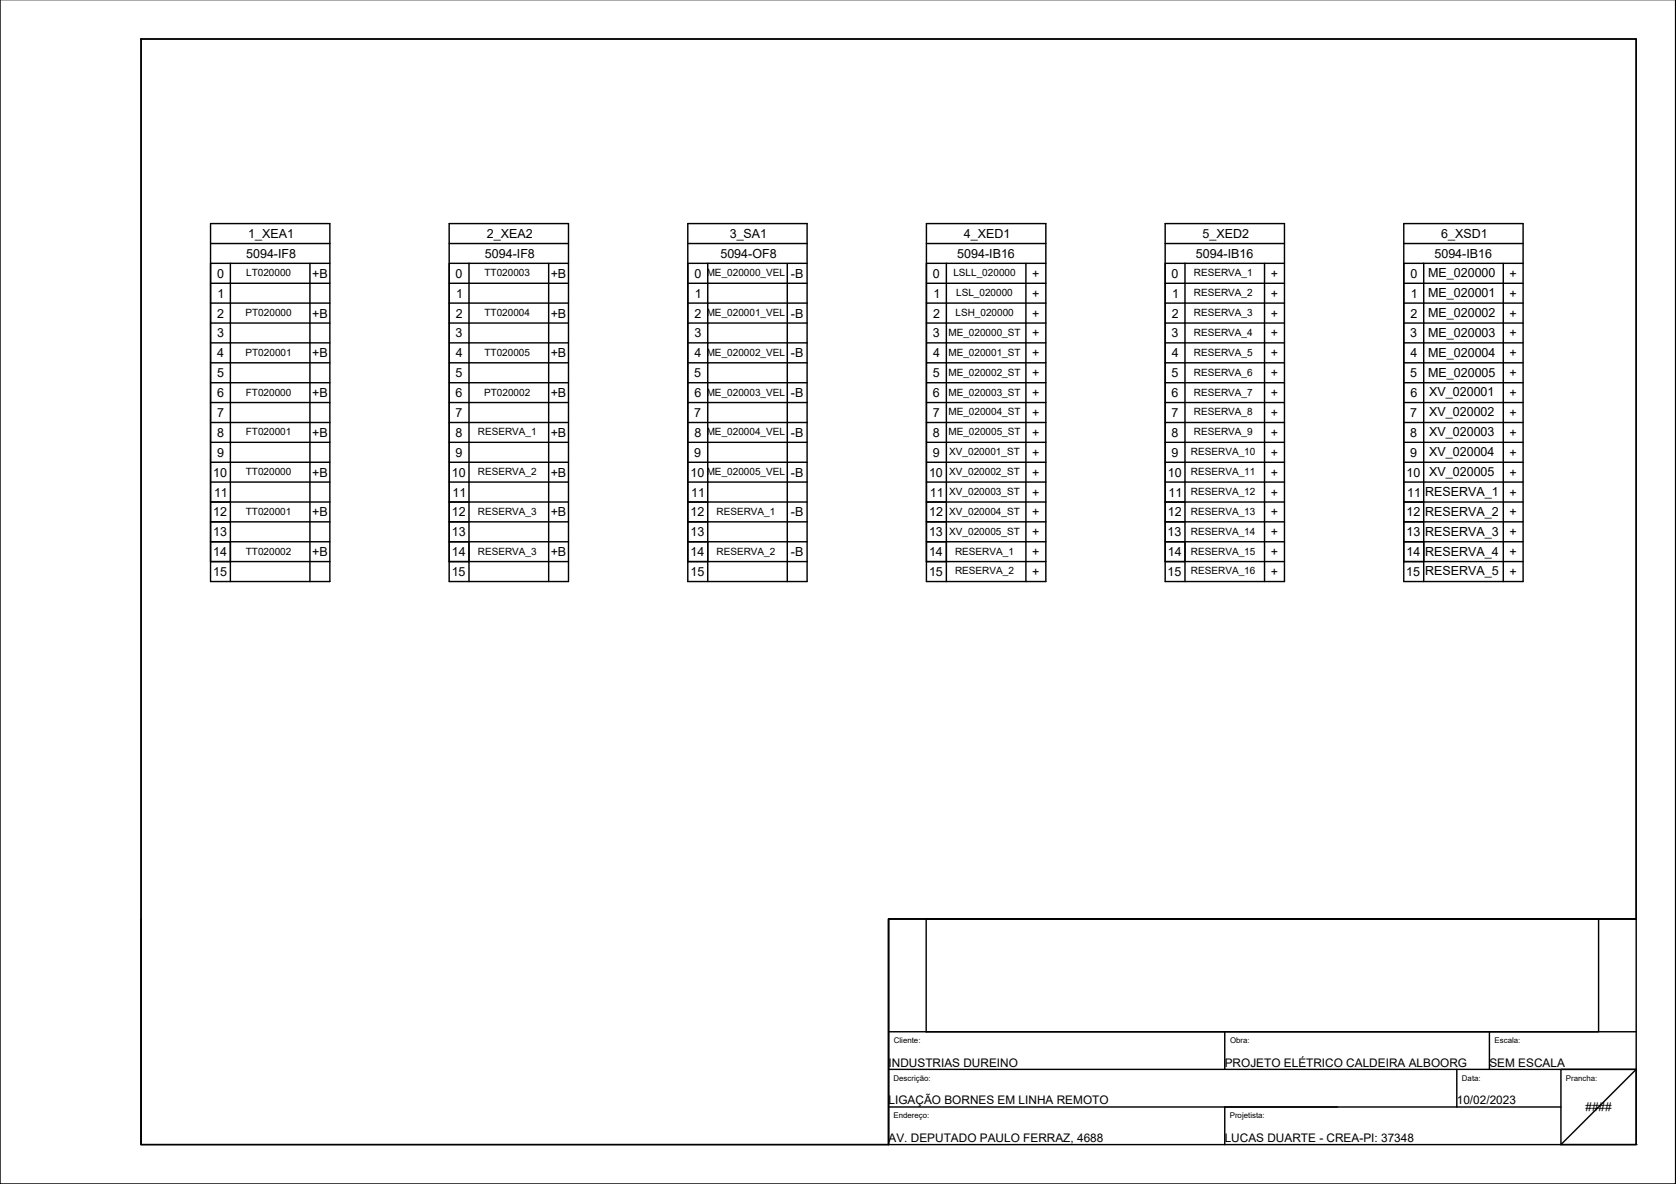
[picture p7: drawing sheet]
<svg xmlns="http://www.w3.org/2000/svg" width="297mm" height="210mm" viewBox="0 0 297 210" stroke-linecap="round" stroke-linejoin="round" font-family="sans-serif">
<defs><g id="words">
<g font-size="2.2">
<text x="43.6" y="45.7">5094-IF8</text>
<text x="44" y="42.2">1_XEA1</text>
<text x="85.9" y="45.7">5094-IF8</text>
<text x="86.3" y="42.2">2_XEA2</text>
<text x="127.7" y="45.7">5094-OF8</text>
<text x="129.3" y="42.2">3_SA1</text>
<text x="169.7" y="45.7">5094-IB16</text>
<text x="170.8" y="42.2">4_XED1</text>
<text x="211.9" y="45.7">5094-IB16</text>
<text x="213.1" y="42.2">5_XED2</text>
<text x="254.2" y="45.7">5094-IB16</text>
<text x="255.4" y="42.2">6_XSD1</text>
<text x="38.5" y="49.2">0</text>
<text x="38.5" y="52.8">1</text>
<text x="55.3" y="49.2">+B</text>
<text x="80.8" y="49.2">0</text>
<text x="80.8" y="52.8">1</text>
<text x="97.6" y="49.2">+B</text>
<text x="123.1" y="49.2">0</text>
<text x="123.1" y="52.8">1</text>
<text x="140.2" y="49.2">-B</text>
<text x="165.4" y="49.2">0</text>
<text x="165.4" y="52.8">1</text>
<text x="182.9" y="49.2">+</text>
<text x="182.9" y="52.8">+</text>
<text x="207.6" y="49.2">0</text>
<text x="207.7" y="52.8">1</text>
<text x="225.2" y="49.2">+</text>
<text x="225.2" y="52.8">+</text>
<text x="250" y="49.2">0</text>
<text x="250" y="52.8">1</text>
<text x="253.1" y="49.1">ME_020000</text>
<text x="253.1" y="52.7">ME_020001</text>
<text x="267.5" y="49.2">+</text>
<text x="267.5" y="52.8">+</text>
<text x="38.5" y="59.8">3</text>
<text x="38.5" y="56.3">2</text>
<text x="55.3" y="56.3">+B</text>
<text x="80.8" y="59.8">3</text>
<text x="80.8" y="56.3">2</text>
<text x="97.6" y="56.3">+B</text>
<text x="123.1" y="59.8">3</text>
<text x="123.1" y="56.3">2</text>
<text x="140.2" y="56.3">-B</text>
<text x="165.4" y="59.8">3</text>
<text x="165.4" y="56.3">2</text>
<text x="182.9" y="56.3">+</text>
<text x="182.9" y="59.8">+</text>
<text x="207.6" y="59.8">3</text>
<text x="207.7" y="56.3">2</text>
<text x="225.2" y="56.3">+</text>
<text x="225.2" y="59.8">+</text>
<text x="249.9" y="59.8">3</text>
<text x="250" y="56.3">2</text>
<text x="253.1" y="56.2">ME_020002</text>
<text x="253.1" y="59.7">ME_020003</text>
<text x="267.5" y="56.3">+</text>
<text x="267.5" y="59.8">+</text>
<text x="38.5" y="63.3">4</text>
<text x="55.3" y="63.3">+B</text>
<text x="80.8" y="63.3">4</text>
<text x="97.6" y="63.3">+B</text>
<text x="123.1" y="63.3">4</text>
<text x="140.2" y="63.3">-B</text>
<text x="165.4" y="63.3">4</text>
<text x="182.9" y="63.3">+</text>
<text x="207.7" y="63.3">4</text>
<text x="225.2" y="63.3">+</text>
<text x="250" y="63.3">4</text>
<text x="253.1" y="63.2">ME_020004</text>
<text x="267.5" y="63.3">+</text>
<text x="38.5" y="66.9">5</text>
<text x="38.5" y="70.4">6</text>
<text x="55.3" y="70.4">+B</text>
<text x="80.8" y="66.9">5</text>
<text x="80.8" y="70.4">6</text>
<text x="97.6" y="70.4">+B</text>
<text x="123" y="66.9">5</text>
<text x="123.1" y="70.4">6</text>
<text x="140.2" y="70.4">-B</text>
<text x="165.4" y="66.9">5</text>
<text x="165.4" y="70.4">6</text>
<text x="182.9" y="66.9">+</text>
<text x="182.9" y="70.4">+</text>
<text x="207.6" y="66.9">5</text>
<text x="207.6" y="70.4">6</text>
<text x="225.2" y="66.9">+</text>
<text x="225.2" y="70.4">+</text>
<text x="249.9" y="66.9">5</text>
<text x="250" y="70.4">6</text>
<text x="253.1" y="66.8">ME_020005</text>
<text x="253.3" y="70.3">XV_020001</text>
<text x="267.5" y="66.9">+</text>
<text x="267.5" y="70.4">+</text>
<text x="38.5" y="73.9">7</text>
<text x="38.5" y="77.4">8</text>
<text x="55.3" y="77.4">+B</text>
<text x="80.8" y="73.9">7</text>
<text x="80.8" y="77.4">8</text>
<text x="97.6" y="77.4">+B</text>
<text x="123" y="73.9">7</text>
<text x="123.1" y="77.4">8</text>
<text x="140.2" y="77.4">-B</text>
<text x="165.4" y="73.9">7</text>
<text x="165.4" y="77.4">8</text>
<text x="182.9" y="73.9">+</text>
<text x="182.9" y="77.4">+</text>
<text x="207.6" y="73.9">7</text>
<text x="207.6" y="77.4">8</text>
<text x="225.2" y="73.9">+</text>
<text x="225.2" y="77.4">+</text>
<text x="249.9" y="73.9">7</text>
<text x="249.9" y="77.4">8</text>
<text x="253.3" y="73.8">XV_020002</text>
<text x="253.3" y="77.3">XV_020003</text>
<text x="267.5" y="73.9">+</text>
<text x="267.5" y="77.4">+</text>
<text x="38.5" y="81">9</text>
<text x="80.8" y="81">9</text>
<text x="123" y="81">9</text>
<text x="165.4" y="81">9</text>
<text x="182.9" y="81">+</text>
<text x="207.6" y="81">9</text>
<text x="225.2" y="81">+</text>
<text x="249.9" y="81">9</text>
<text x="253.3" y="80.8">XV_020004</text>
<text x="267.5" y="81">+</text>
<text x="37.8" y="84.5">10</text>
<text x="37.9" y="88">11</text>
<text x="55.3" y="84.5">+B</text>
<text x="80.1" y="84.5">10</text>
<text x="80.2" y="88">11</text>
<text x="97.6" y="84.5">+B</text>
<text x="122.4" y="84.5">10</text>
<text x="122.5" y="88">11</text>
<text x="140.2" y="84.5">-B</text>
<text x="164.7" y="84.5">10</text>
<text x="164.8" y="88">11</text>
<text x="182.9" y="84.5">+</text>
<text x="182.9" y="88">+</text>
<text x="207" y="84.5">10</text>
<text x="207.1" y="88">11</text>
<text x="225.2" y="84.5">+</text>
<text x="225.2" y="88">+</text>
<text x="249.3" y="84.5">10</text>
<text x="249.4" y="88">11</text>
<text x="252.6" y="87.9">RESERVA_1</text>
<text x="253.3" y="84.4">XV_020005</text>
<text x="267.5" y="84.5">+</text>
<text x="267.5" y="88">+</text>
<text x="37.8" y="95.1">13</text>
<text x="37.8" y="91.6">12</text>
<text x="55.3" y="91.6">+B</text>
<text x="80.1" y="91.6">12</text>
<text x="80.1" y="95.1">13</text>
<text x="97.6" y="91.6">+B</text>
<text x="122.4" y="91.6">12</text>
<text x="122.4" y="95.1">13</text>
<text x="140.2" y="91.6">-B</text>
<text x="164.7" y="95.1">13</text>
<text x="164.7" y="91.6">12</text>
<text x="182.9" y="91.6">+</text>
<text x="182.9" y="95.1">+</text>
<text x="206.9" y="95.1">13</text>
<text x="207" y="91.6">12</text>
<text x="225.2" y="91.6">+</text>
<text x="225.2" y="95.1">+</text>
<text x="249.3" y="91.6">12</text>
<text x="249.3" y="95.1">13</text>
<text x="252.6" y="91.4">RESERVA_2</text>
<text x="252.6" y="94.9">RESERVA_3</text>
<text x="267.5" y="91.6">+</text>
<text x="267.5" y="95.1">+</text>
<text x="37.8" y="98.6">14</text>
<text x="55.3" y="98.6">+B</text>
<text x="80.1" y="98.6">14</text>
<text x="97.6" y="98.6">+B</text>
<text x="122.4" y="98.6">14</text>
<text x="140.2" y="98.6">-B</text>
<text x="164.7" y="98.6">14</text>
<text x="182.9" y="98.6">+</text>
<text x="207" y="98.6">14</text>
<text x="225.2" y="98.6">+</text>
<text x="249.3" y="98.6">14</text>
<text x="252.6" y="98.5">RESERVA_4</text>
<text x="252.6" y="102">RESERVA_5</text>
<text x="267.5" y="98.6">+</text>
<text x="37.8" y="102.1">15</text>
<text x="80.1" y="102.1">15</text>
<text x="122.4" y="102.1">15</text>
<text x="164.7" y="102.1">15</text>
<text x="182.9" y="102.1">+</text>
<text x="206.9" y="102.1">15</text>
<text x="225.2" y="102.1">+</text>
<text x="249.2" y="102.1">15</text>
<text x="267.5" y="102.1">+</text>
</g>
<g font-size="2.1">
<text x="157.5" y="189.1">INDUSTRIAS DUREINO</text>
<text x="217.1" y="189.1">PROJETO ELÉTRICO CALDEIRA ALBOORG</text>
<text x="264" y="189.1">SEM ESCALA</text>
<text x="157.5" y="195.8">LIGAÇÃO BORNES EM LINHA REMOTO</text>
<text x="258.2" y="195.8">10/02/2023</text>
<text x="281" y="197">####</text>
<text x="157.5" y="202.5">AV. DEPUTADO PAULO FERRAZ, 4688</text>
<text x="217.1" y="202.5">LUCAS DUARTE - CREA-PI: 37348</text>
</g>
<g font-size="1.8">
<text x="43.6" y="49">LT020000</text>
<text x="85.9" y="49">TT020003</text>
<text x="125.2" y="49">ME_020000_VEL</text>
<text x="169" y="49">LSLL_020000</text>
<text x="169.5" y="52.5">LSL_020000</text>
<text x="211.6" y="49">RESERVA_1</text>
<text x="211.6" y="52.5">RESERVA_2</text>
<text x="43.5" y="56">PT020000</text>
<text x="85.9" y="56">TT020004</text>
<text x="125.2" y="56">ME_020001_VEL</text>
<text x="168.1" y="59.5">ME_020000_ST</text>
<text x="169.3" y="56">LSH_020000</text>
<text x="211.6" y="56">RESERVA_3</text>
<text x="211.6" y="59.5">RESERVA_4</text>
<text x="43.5" y="63.1">PT020001</text>
<text x="85.9" y="63.1">TT020005</text>
<text x="125.2" y="63.1">ME_020002_VEL</text>
<text x="168.1" y="63.1">ME_020001_ST</text>
<text x="211.6" y="63.1">RESERVA_5</text>
<text x="43.6" y="70.1">FT020000</text>
<text x="85.8" y="70.1">PT020002</text>
<text x="125.2" y="70.1">ME_020003_VEL</text>
<text x="168.1" y="66.6">ME_020002_ST</text>
<text x="168.1" y="70.1">ME_020003_ST</text>
<text x="211.6" y="66.6">RESERVA_6</text>
<text x="211.6" y="70.1">RESERVA_7</text>
<text x="43.6" y="77.2">FT020001</text>
<text x="84.7" y="77.2">RESERVA_1</text>
<text x="125.2" y="77.2">ME_020004_VEL</text>
<text x="168.1" y="73.6">ME_020004_ST</text>
<text x="168.1" y="77.2">ME_020005_ST</text>
<text x="211.6" y="73.6">RESERVA_8</text>
<text x="211.6" y="77.2">RESERVA_9</text>
<text x="168.2" y="80.7">XV_020001_ST</text>
<text x="211.1" y="80.7">RESERVA_10</text>
<text x="43.6" y="84.2">TT020000</text>
<text x="84.7" y="84.2">RESERVA_2</text>
<text x="125.2" y="84.2">ME_020005_VEL</text>
<text x="168.2" y="84.2">XV_020002_ST</text>
<text x="168.2" y="87.7">XV_020003_ST</text>
<text x="211.1" y="84.2">RESERVA_11</text>
<text x="211.1" y="87.7">RESERVA_12</text>
<text x="43.6" y="91.3">TT020001</text>
<text x="84.7" y="91.3">RESERVA_3</text>
<text x="127" y="91.3">RESERVA_1</text>
<text x="168.2" y="91.3">XV_020004_ST</text>
<text x="168.2" y="94.8">XV_020005_ST</text>
<text x="211.1" y="91.3">RESERVA_13</text>
<text x="211.1" y="94.8">RESERVA_14</text>
<text x="43.6" y="98.3">TT020002</text>
<text x="84.7" y="98.3">RESERVA_3</text>
<text x="127" y="98.3">RESERVA_2</text>
<text x="169.3" y="98.3">RESERVA_1</text>
<text x="169.3" y="101.8">RESERVA_2</text>
<text x="211.1" y="98.3">RESERVA_15</text>
<text x="211.1" y="101.8">RESERVA_16</text>
</g>
<g font-size="1.4">
<text x="158.4" y="184.9">Cliente:</text>
<text x="218" y="184.9">Obra:</text>
<text x="264.9" y="184.9">Escala:</text>
<text x="158.4" y="191.6">Descrição:</text>
<text x="259.1" y="191.6">Data:</text>
<text x="277.5" y="191.6">Prancha:</text>
<text x="158.4" y="198.2">Endereço:</text>
<text x="218" y="198.2">Projetista:</text>
</g>
</g></defs>
<!-- layer: 0 -->
<g fill="none" stroke="#000" stroke-width=".25">
<path d="M0 -.1v210h297v-210M25 6.9h265v196h-265v-40M25 6.9h265v156h-132.5v40h-132.5zM25 6.9v196M37.3 39.6h21.2v63.5h-21.2zM79.6 39.6h21.2v63.5h-21.2zM121.9 39.6h21.1v63.5h-21.1zM164.2 39.6h21.2v63.5h-21.2zM206.5 39.6h21.1v63.5h-21.1zM248.8 39.6h21.1v63.5h-21.1zM37.3 50.2h21.2M37.3 53.7h21.2"/>
<path d="M37.3 57.3h21.2M37.3 43.2h21.2M40.8 46.7h-3.5v52.9h21.2M40.8 46.7h17.7M40.8 46.7v56.4M54.9 46.7v56.4M79.6 50.2h21.2M79.6 53.7h21.2M79.6 57.3h21.2M79.6 43.2h21.2M83.1 46.7h-3.5v52.9h21.2M83.1 46.7h17.7"/>
<path d="M83.1 46.7v56.4M97.2 46.7v56.4M121.9 50.2h21.1M121.9 53.7h21.1M121.9 57.3h21.1M121.9 43.2h21.1M125.4 46.7h-3.5v52.9h21.1M125.4 46.7h17.6M125.4 46.7v56.4M139.5 46.7v56.4M164.2 50.2h21.2M164.2 53.7h21.2"/>
<path d="M164.2 57.3h21.2M164.2 43.2h21.2M167.7 46.7h-3.5v52.9h21.2M167.7 46.7h17.7M167.7 46.7v56.4M181.8 46.7v56.4M206.5 50.2h21.1M206.5 53.7h21.1M206.5 57.3h21.1M206.5 43.2h21.1M210 46.7h-3.5v52.9h21.1M210 46.7h17.6"/>
<path d="M210 46.7v56.4M224.1 46.7v56.4M248.8 50.2h21.1M248.8 53.7h21.1M248.8 57.3h21.1M248.8 43.2h21.1M252.3 46.7h-3.5v52.9h21.1M252.3 46.7v56.4M252.3 46.7h17.6M266.4 46.7v56.4M37.3 60.8h21.2M37.3 64.3h21.2"/>
<path d="M37.3 67.9h21.2M37.3 71.4h21.2M37.3 74.9h21.2M37.3 78.4h21.2M79.6 60.8h21.2M79.6 64.3h21.2M79.6 67.9h21.2M79.6 71.4h21.2M79.6 74.9h21.2M79.6 78.4h21.2M121.9 60.8h21.1M121.9 64.3h21.1"/>
<path d="M121.9 67.9h21.1M121.9 71.4h21.1M121.9 74.9h21.1M121.9 78.4h21.1M164.2 60.8h21.2M164.2 64.3h21.2M164.2 67.9h21.2M164.2 71.4h21.2M164.2 74.9h21.2M164.2 78.4h21.2M206.5 60.8h21.1M206.5 64.3h21.1"/>
<path d="M206.5 67.9h21.1M206.5 71.4h21.1M206.5 74.9h21.1M206.5 78.4h21.1M248.8 60.8h21.1M248.8 64.3h21.1M248.8 67.9h21.1M248.8 71.4h21.1M248.8 74.9h21.1M248.8 78.4h21.1M37.3 82h21.2M37.3 85.5h21.2"/>
<path d="M37.3 89h21.2M37.3 92.5h21.2M37.3 96h21.2M79.6 82h21.2M79.6 85.5h21.2M79.6 89h21.2M79.6 92.5h21.2M79.6 96h21.2M121.9 82h21.1M121.9 85.5h21.1M121.9 89h21.1M121.9 92.5h21.1"/>
<path d="M121.9 96h21.1M164.2 82h21.2M164.2 85.5h21.2M164.2 89h21.2M164.2 92.5h21.2M164.2 96h21.2M206.5 82h21.1M206.5 85.5h21.1M206.5 89h21.1M206.5 92.5h21.1M206.5 96h21.1M248.8 82h21.1"/>
<path d="M248.8 85.5h21.1M248.8 89h21.1M248.8 92.5h21.1M248.8 96h21.1M157.5 162.9h132.5h-132.5v40zM164.1 162.9h119.2v20h-119.2zM157.5 182.9h132.5M157.5 189.6h132.5l-13.4 13.3M157.5 196.3h119.1M217.1 182.9v6.7M217.1 196.3v6.6M258.2 189.6v6.7"/>
<path d="M264 182.9v6.7M276.6 189.6h13.4v13.3h-13.4z"/>
</g>
<path d="M290 202.9h.1" fill="none" stroke="#000" stroke-width=".18"/>
<use href="#words"/>
</svg>
